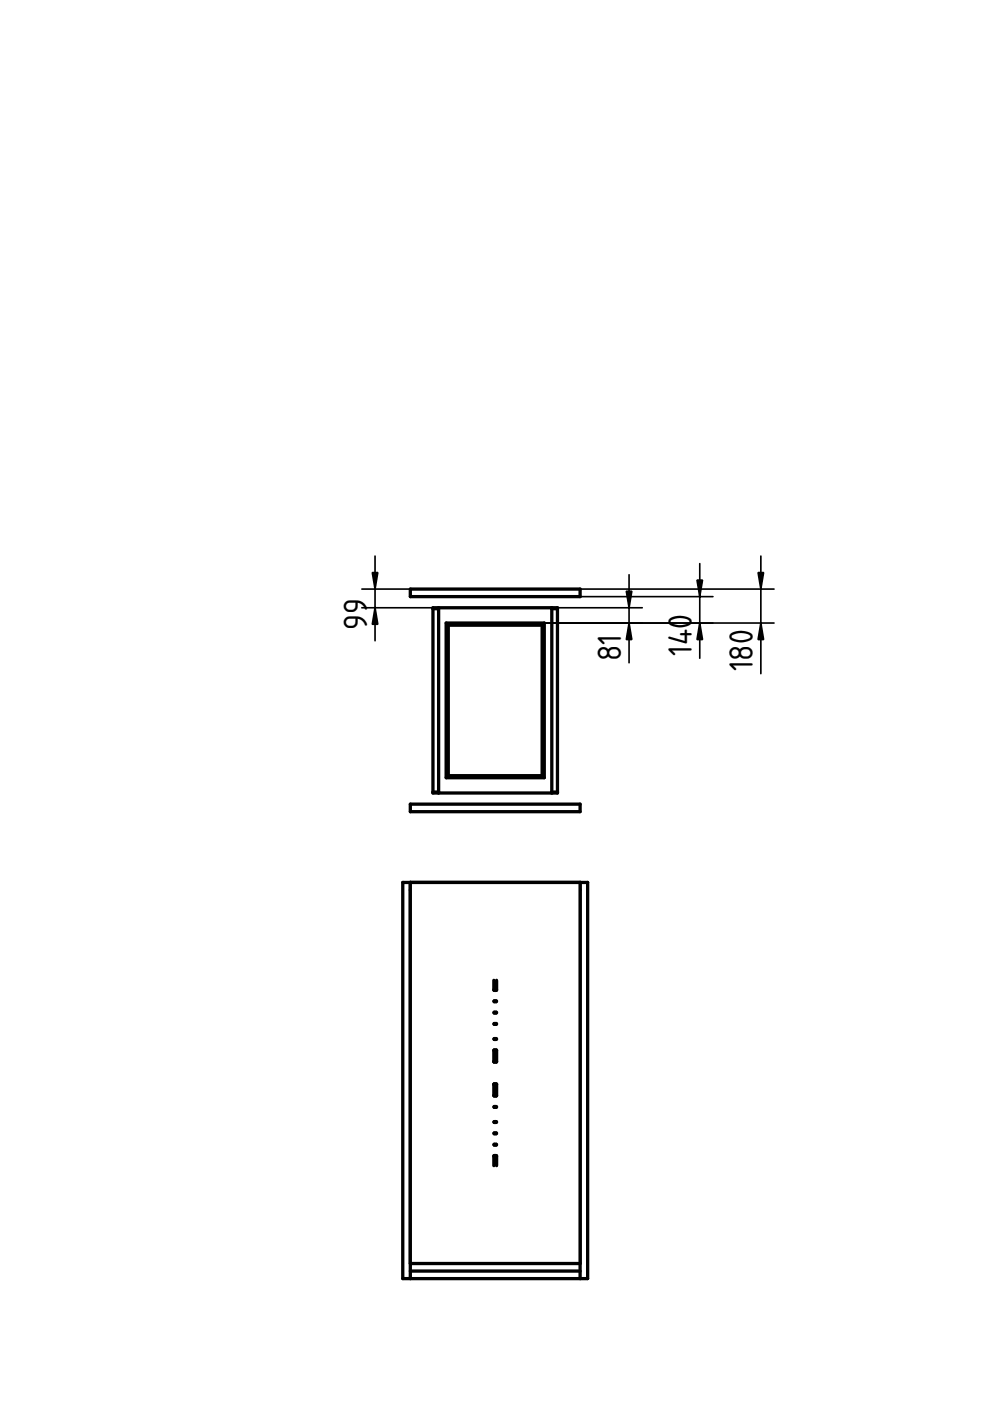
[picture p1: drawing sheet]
<svg xmlns="http://www.w3.org/2000/svg" width="210mm" height="297mm" viewBox="0 0 210 297" stroke-linecap="round" stroke-linejoin="round" font-family="sans-serif">
<defs><g id="words">
<g font-size="6.7">
<text x="77.8" y="133.6" transform="rotate(-90 77.8 133.6)">99</text>
<text x="131.7" y="140.2" transform="rotate(-90 131.7 140.2)">81</text>
<text x="146.7" y="139.1" transform="rotate(-90 146.7 139.1)">140</text>
<text x="159.6" y="142.4" transform="rotate(-90 159.6 142.4)">180</text>
</g>
</g></defs>
<g fill="none" stroke="#000" stroke-width=".7">
<path d="M85.4 187.1h39.2v84h-39.2zM87 188.7h36M87 187.1v84M123 187.1v84M104.7 209.4v2.1M104.7 218.6l.6 .1-.5 .1zM104.7 216.2l.6 .1-.5 .1zM104.7 211.4l.6 .1-.5 .1zM104.7 213.8l.6 .1-.5 .1zM105.3 209.4v2.1M104.7 224.3v2.4M104.7 231.4v2.5"/>
<path d="M104.7 233.8l.6 .1-.5 .1zM104.7 236.2l.6 .1-.5 .1zM104.7 239.4l.6 .1-.5 .1zM104.7 224.2l.6 .1-.5 .1zM104.7 221.8l.6 .1-.5 .1zM104.7 231.4l.6 .1-.5 .1zM104.7 226.6l.6 .1-.5 .1zM105.3 231.4v2.5M105.3 224.3v2.4M104.7 246.7v2M104.7 241.8l.6 .1-.5 .1zM104.7 246.6l.6 .1-.5 .1z"/>
<path d="M104.7 244.2l.6 .1-.5 .1zM105.3 246.7v2M87 269.5h36"/>
</g>
<path d="M105 148.5h.1" fill="none" stroke="#000" stroke-width=".21"/>
<g fill="#fff">
<path d="M91.8 128.9h26.4v39.2h-26.4z" fill-rule="evenodd"/>
<path d="M93 128.9h24v39.2h-24z" fill-rule="evenodd"/>
<path d="M94.6 132.1h20.8v32.8h-20.8z" fill-rule="evenodd"/>
<path d="M95 132.5h20v32h-20z" fill-rule="evenodd"/>
<path d="M95 132.5h20v32h-20z" fill-rule="evenodd"/>
<path d="M87 170.5h36v1.6h-36z" fill-rule="evenodd"/>
<path d="M87 124.9h36v1.6h-36z" fill-rule="evenodd"/>
<path d="M91.8 129.1h1.2v38.8h-1.2z" fill-rule="evenodd"/>
<path d="M117 129.1h1.2v38.8h-1.2z" fill-rule="evenodd"/>
<path d="M117 128.9h1.2v.2h-1.2z" fill-rule="evenodd"/>
<path d="M91.8 128.9h1.2v.2h-1.2z" fill-rule="evenodd"/>
<path d="M91.8 167.9h1.2v.2h-1.2z" fill-rule="evenodd"/>
<path d="M117 167.9h1.2v.2h-1.2z" fill-rule="evenodd"/>
</g>
<g fill="none" stroke="#000" stroke-width=".7">
<path d="M87 124.9h36v1.6h-36zM91.8 128.9h26.4v39.2h-26.4zM91.8 129.1h1.2M93 128.9v39.2M94.6 132.1h20.8v32.8h-20.8zM95 132.5h20v32h-20zM117 128.9v39.2M117 129.1h1.2M87 170.5h36v1.6h-36zM91.8 167.9h1.2M117 167.9h1.2"/>
<circle cx="95" cy="132.5" r="0"/>
<circle cx="95" cy="132.5" r=".01"/>
<circle cx="115" cy="132.5" r="0"/>
<circle cx="115" cy="132.5" r=".01"/>
<circle cx="95" cy="164.5" r="0"/>
<circle cx="95" cy="164.5" r=".01"/>
<circle cx="115" cy="164.5" r="0"/>
<circle cx="115" cy="164.5" r=".01"/>
</g>
<path d="M79.5 117.9v18M148.4 119.5v20.1M161.3 117.9v24.9M76.7 128.9h15.1M76.7 124.9h15.1M94.6 132.1h69.5M94.6 128.9h41.6M115.4 126.5h35.8M115.4 124.9h48.7M133.4 121.9v18.6" fill="none" stroke="#000" stroke-width=".35"/>
<path d="M79.5 128.9l.6 3.5h-1.2zM78.9 121.4h1.2l-.6 3.5zM133.4 132.1l.6 3.5h-1.2zM132.8 125.4h1.2l-.6 3.5zM148.4 132.1l.5 3.5h-1.1zM147.8 123h1.1l-.5 3.5zM160.7 121.4h1.2l-.6 3.5zM161.3 132.1l.6 3.5h-1.2z" fill="#000" stroke="#000" stroke-width=".35"/>
<g fill="#fff">
<path d="M87 187.1h36v80.8h-36z" fill-rule="evenodd"/>
<path d="M104.7 225l.6 .1-.5 .1z" fill-rule="evenodd"/>
<path d="M104.7 229.8l.6 .1-.5 .1z" fill-rule="evenodd"/>
<path d="M104.7 209.8l.6 .1-.5 .1z" fill-rule="evenodd"/>
<path d="M104.7 245l.6 .1-.5 .1z" fill-rule="evenodd"/>
<path d="M104.7 232.2l.6 .1-.5 .1z" fill-rule="evenodd"/>
<path d="M104.7 222.6l.6 .1-.5 .1z" fill-rule="evenodd"/>
<path d="M104.7 212.2l.6 .1-.5 .1z" fill-rule="evenodd"/>
<path d="M104.7 242.6l.6 .1-.5 .1z" fill-rule="evenodd"/>
<path d="M104.7 217l.6 .1-.5 .1z" fill-rule="evenodd"/>
<path d="M104.7 237.8l.6 .1-.5 .1z" fill-rule="evenodd"/>
<path d="M104.7 240.2l.6 .1-.5 .1z" fill-rule="evenodd"/>
<path d="M104.7 220.2l.6 .1-.5 .1z" fill-rule="evenodd"/>
<path d="M104.7 214.6l.6 .1-.5 .1z" fill-rule="evenodd"/>
<path d="M104.7 234.6l.6 .1-.5 .1z" fill-rule="evenodd"/>
<path d="M104.7 225l.6 .1-.5 .1z" fill-rule="evenodd"/>
<path d="M104.7 229.8l.6 .1-.5 .1z" fill-rule="evenodd"/>
</g>
<g fill="none" stroke="#000" stroke-width=".7">
<path d="M87 187.1h36v80.8h-36zM104.7 207.8v2.1M104.7 217l.6 .1-.5 .1zM104.7 214.6l.6 .1-.5 .1zM104.7 212.2l.6 .1-.5 .1zM104.7 209.8l.6 .1-.5 .1zM105.3 207.8v2.1M104.7 222.7v2.4M104.7 229.9v2.4M104.7 229.8v.1M104.7 232.2l.6 .1-.5 .1zM104.7 234.6l.6 .1-.5 .1z"/>
<path d="M104.7 237.8l.6 .1-.5 .1zM104.7 222.6l.6 .1-.5 .1zM104.7 220.2l.6 .1-.5 .1zM104.7 229.8l.6 .1-.5 .1zM104.7 225l.6 .1-.5 .1zM105.3 229.8v.1M105.3 222.7v2.4M105.3 229.9v2.4M104.7 245.1v2M104.7 240.2l.6 .1-.5 .1zM104.7 242.6l.6 .1-.5 .1zM104.7 245l.6 .1-.5 .1z"/>
<path d="M105.3 245.1v2"/>
</g>
<use href="#words"/>
</svg>
